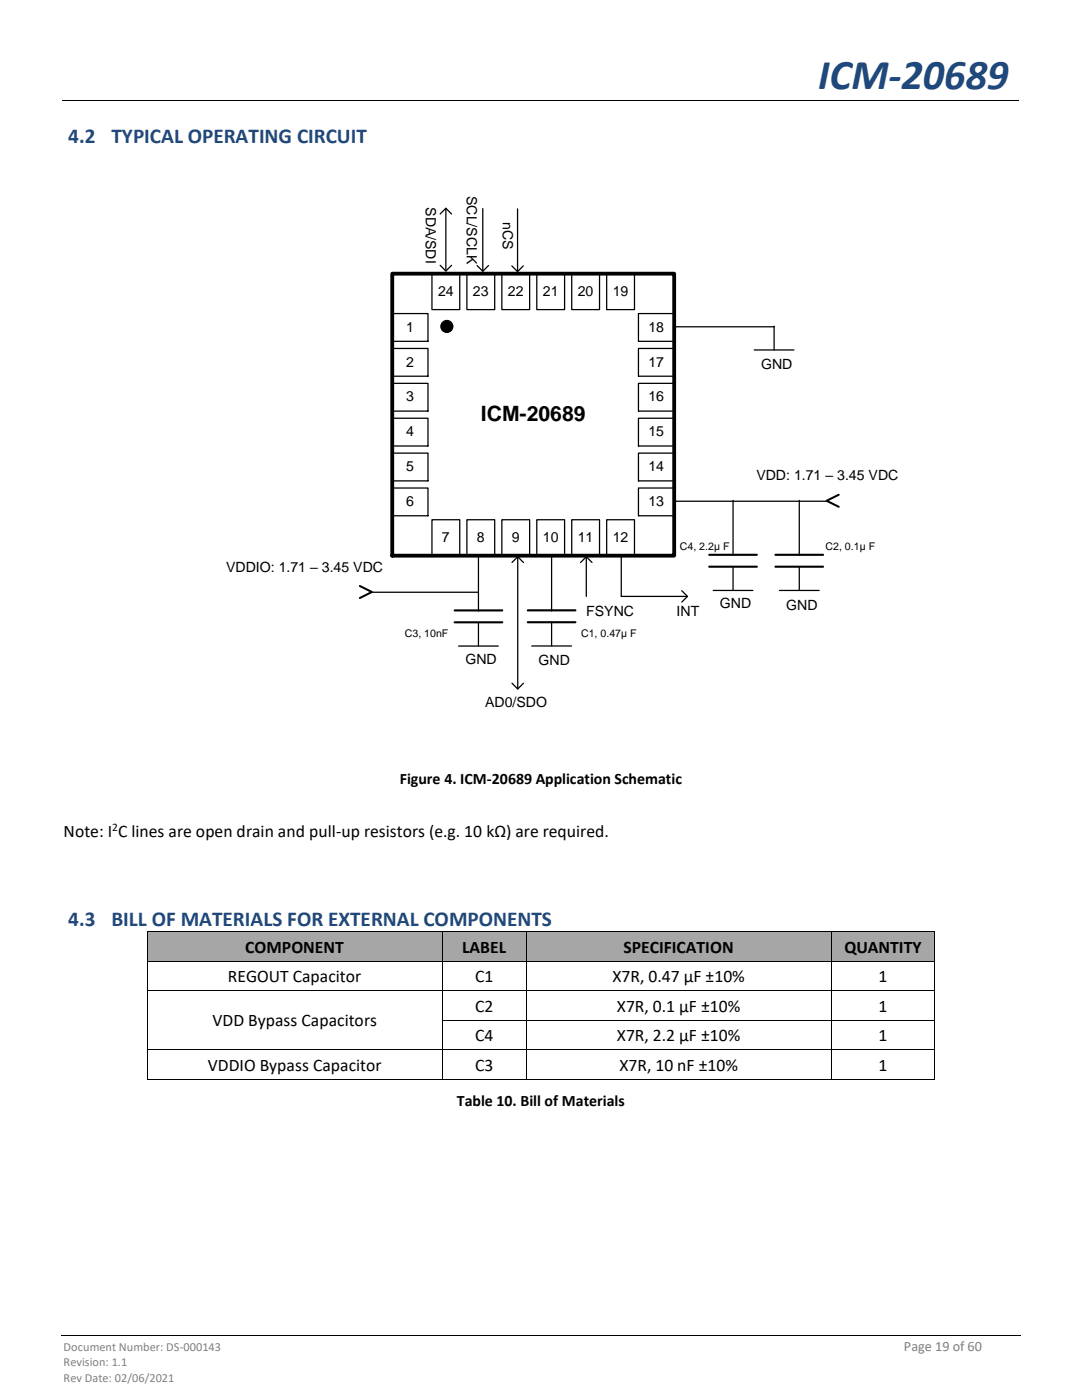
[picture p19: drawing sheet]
<svg xmlns="http://www.w3.org/2000/svg" width="216mm" height="279mm" viewBox="0 0 216 279" stroke-linecap="round" stroke-linejoin="round" font-family="sans-serif">
<defs><g id="words">
<text font-size="8.5" fill="#1f497d" x="163.2" y="17.8">ICM-20689</text>
<g font-size="4.2" fill="#1f497d">
<text x="13.6" y="28.6">4.2</text>
<text x="22.2" y="28.6">TYPICAL OPERATING CIRCUIT</text>
<text x="13.6" y="184.7">4.3</text>
<text x="22.2" y="184.7">BILL OF MATERIALS FOR EXTERNAL COMPONENTS</text>
</g>
<text font-size="4.2" x="95.9" y="84">ICM-20689</text>
<g font-size="3.5">
<text x="12.7" y="167">Note: I C lines are open drain and pull-up resistors (e.g. 10 kΩ) are required.</text>
<text x="48.9" y="190.1">COMPONENT</text>
<text x="92.2" y="190.1">LABEL</text>
<text x="124.4" y="190.1">SPECIFICATION</text>
<text x="168.5" y="190.1">QUANTITY</text>
<text x="45.5" y="196">REGOUT Capacitor</text>
<text x="94.8" y="196">C1</text>
<text x="122.2" y="196">X7R, 0.47 µF ±10%</text>
<text x="175.3" y="196">1</text>
<text x="94.8" y="201.9">C2</text>
<text x="123.1" y="201.9">X7R, 0.1 µF ±10%</text>
<text x="175.3" y="201.9">1</text>
<text x="42.4" y="204.8">VDD Bypass Capacitors</text>
<text x="94.8" y="207.8">C4</text>
<text x="123.1" y="207.8">X7R, 2.2 µF ±10%</text>
<text x="175.3" y="207.8">1</text>
<text x="41.5" y="213.7">VDDIO Bypass Capacitor</text>
<text x="94.8" y="213.7">C3</text>
<text x="123.6" y="213.7">X7R, 10 nF ±10%</text>
<text x="175.3" y="213.7">1</text>
</g>
<g font-size="3.2">
<text x="79.8" y="156.4">Figure 4. ICM-20689 Application Schematic</text>
<text x="91.2" y="220.7">Table 10. Bill of Materials</text>
</g>
<g font-size="2.8">
<text x="85" y="41.3" transform="rotate(90 85 41.3)">SDA/SDI</text>
<text x="93.1" y="39.1" transform="rotate(90 93.1 39.1)">SCL/SCLK</text>
<text x="100.3" y="44.4" transform="rotate(90 100.3 44.4)">nCS</text>
<text x="87.4" y="59.1">24</text>
<text x="94.4" y="59.1">23</text>
<text x="101.3" y="59.1">22</text>
<text x="108.3" y="59.1">21</text>
<text x="115.3" y="59.1">20</text>
<text x="122.3" y="59.1">19</text>
<text x="81" y="66.2">1</text>
<text x="129.4" y="66.2">18</text>
<text x="81" y="73.2">2</text>
<text x="129.4" y="73.2">17</text>
<text x="151.9" y="73.7">GND</text>
<text x="81" y="80.1">3</text>
<text x="129.4" y="80.1">16</text>
<text x="81" y="87.1">4</text>
<text x="129.4" y="87.1">15</text>
<text x="81" y="94">5</text>
<text x="129.4" y="94">14</text>
<text x="150.9" y="95.7">VDD: 1.71 – 3.45 VDC</text>
<text x="81" y="101">6</text>
<text x="129.4" y="101">13</text>
<text x="88.2" y="108.1">7</text>
<text x="95.2" y="108.1">8</text>
<text x="102.1" y="108.1">9</text>
<text x="108.3" y="108.1">10</text>
<text x="115.3" y="108.1">11</text>
<text x="122.3" y="108.1">12</text>
<text x="45.1" y="114.2">VDDIO: 1.71 – 3.45 VDC</text>
<text x="117" y="122.9">FSYNC</text>
<text x="135" y="122.9">INT</text>
<text x="143.7" y="121.4">GND</text>
<text x="156.9" y="121.7">GND</text>
<text x="92.9" y="132.5">GND</text>
<text x="107.5" y="132.7">GND</text>
<text x="96.8" y="141.2">AD0/SDO</text>
</g>
<text font-size="2.8" fill="#808080" x="180.4" y="269.6">Page 19 of 60</text>
<g font-size="2.5" fill="#808080">
<text x="12.7" y="269.6">Document Number: DS-000143</text>
<text x="12.7" y="272.7">Revision: 1.1</text>
<text x="12.7" y="275.8">Rev Date: 02/06/2021</text>
</g>
<text font-size="2.3" x="22.4" y="165.8">2</text>
<g font-size="2.1">
<text x="135.7" y="109.8">C4, 2.2µ F</text>
<text x="164.7" y="109.8">C2, 0.1µ F</text>
<text x="80.8" y="127.2">C3, 10nF</text>
<text x="116" y="127.2">C1, 0.47µ F</text>
</g>
</g></defs>
<path d="M12.4 20.2h190.8M12.2 266.5h191.5" fill="none" stroke="#000" stroke-width=".2"/>
<path d="M77.4 20.1h.1v.1h-.1z" fill-rule="evenodd" fill="#000"/>
<g fill="#a6a6a6">
<path d="M29.6 186h58.6v5.8h-58.6z" fill-rule="evenodd"/>
<path d="M31.4 186h54.9v5.8h-54.9z" fill-rule="evenodd"/>
<path d="M88.3 186h16.6v5.8h-16.6z" fill-rule="evenodd"/>
<path d="M90.1 186h13v5.8h-13z" fill-rule="evenodd"/>
<path d="M105.1 186h60.8v5.8h-60.8z" fill-rule="evenodd"/>
<path d="M106.9 186h57.1v5.8h-57.1z" fill-rule="evenodd"/>
<path d="M166 186h20.4v5.8h-20.4z" fill-rule="evenodd"/>
<path d="M167.8 186h16.8v5.8h-16.8z" fill-rule="evenodd"/>
</g>
<g fill="#000">
<path d="M29.4 185.9h.2v.1h-.2z" fill-rule="evenodd"/>
<path d="M29.4 185.9h.2v.1h-.2z" fill-rule="evenodd"/>
<path d="M29.4 191.8h.2v.1h-.2z" fill-rule="evenodd"/>
<path d="M29.4 197.6h.2v.2h-.2z" fill-rule="evenodd"/>
<path d="M88.2 185.9h.1v.1h-.1z" fill-rule="evenodd"/>
<path d="M88.2 191.8h.1v.1h-.1z" fill-rule="evenodd"/>
<path d="M88.2 197.6h.1v.2h-.1z" fill-rule="evenodd"/>
<path d="M104.9 185.9h.2v.1h-.2z" fill-rule="evenodd"/>
<path d="M104.9 191.8h.2v.1h-.2z" fill-rule="evenodd"/>
<path d="M104.9 197.6h.2v.2h-.2z" fill-rule="evenodd"/>
<path d="M165.9 185.9h.1v.1h-.1z" fill-rule="evenodd"/>
<path d="M165.9 191.8h.1v.1h-.1z" fill-rule="evenodd"/>
<path d="M165.9 197.6h.1v.2h-.1z" fill-rule="evenodd"/>
<path d="M186.4 185.9h.2v.1h-.2z" fill-rule="evenodd"/>
<path d="M186.4 185.9h.2v.1h-.2z" fill-rule="evenodd"/>
<path d="M186.4 191.8h.2v.1h-.2z" fill-rule="evenodd"/>
<path d="M186.4 197.6h.2v.2h-.2z" fill-rule="evenodd"/>
<path d="M29.4 203.5h.2v.2h-.2z" fill-rule="evenodd"/>
<path d="M29.4 209.4h.2v.2h-.2z" fill-rule="evenodd"/>
<path d="M29.4 215.3h.2v.2h-.2z" fill-rule="evenodd"/>
<path d="M29.4 215.3h.2v.2h-.2z" fill-rule="evenodd"/>
<path d="M88.2 203.5h.1v.2h-.1z" fill-rule="evenodd"/>
<path d="M88.2 209.4h.1v.2h-.1z" fill-rule="evenodd"/>
<path d="M88.2 215.3h.1v.2h-.1z" fill-rule="evenodd"/>
<path d="M104.9 203.5h.2v.2h-.2z" fill-rule="evenodd"/>
<path d="M104.9 209.4h.2v.2h-.2z" fill-rule="evenodd"/>
<path d="M104.9 215.3h.2v.2h-.2z" fill-rule="evenodd"/>
<path d="M165.9 203.5h.1v.2h-.1z" fill-rule="evenodd"/>
<path d="M165.9 209.4h.1v.2h-.1z" fill-rule="evenodd"/>
<path d="M165.9 215.3h.1v.2h-.1z" fill-rule="evenodd"/>
<path d="M186.4 203.5h.2v.2h-.2z" fill-rule="evenodd"/>
<path d="M186.4 209.4h.2v.2h-.2z" fill-rule="evenodd"/>
<path d="M186.4 215.3h.2v.2h-.2z" fill-rule="evenodd"/>
<path d="M186.4 215.3h.2v.2h-.2z" fill-rule="evenodd"/>
<circle cx="89.2" cy="65.1" r="1.19"/>
</g>
<g fill="none" stroke="#000" stroke-width=".2">
<path d="M89 54.6h.1M29.5 186v5.8M29.5 191.9v5.7M29.5 197.8v5.7M29.6 186h58.6M29.6 191.8h58.6M29.6 197.7h58.6M88.2 186v5.8M88.2 191.9v5.7M88.2 197.8v5.7M88.3 186h16.6M88.3 191.8h16.6"/>
<path d="M88.3 197.7h16.6M105 186v5.8M105 191.9v5.7M105 197.8v5.7M105.1 186h60.8M105.1 191.8h60.8M105.1 197.7h60.8M165.9 186v5.8M165.9 191.9v5.7M165.9 197.8v5.7M166 186h20.4M166 191.8h20.4"/>
<path d="M166 197.7h20.4M186.5 186v5.8M186.5 191.9v5.7M186.5 197.8v5.7M29.5 203.7v5.7M29.5 209.6v5.7M29.6 209.5h58.6M29.6 215.4h58.6M88.2 203.7v5.7M88.2 209.6v5.7M88.3 203.6h16.6M88.3 209.5h16.6"/>
<path d="M88.3 215.4h16.6M105 203.7v5.7M105 209.6v5.7M105.1 203.6h60.8M105.1 209.5h60.8M105.1 215.4h60.8M165.9 203.7v5.7M165.9 209.6v5.7M166 203.6h20.4M166 209.5h20.4M166 215.4h20.4M186.5 203.7v5.7"/>
<path d="M186.5 209.6v5.7"/>
</g>
<g fill="none" stroke="#000" stroke-width=".25">
<path d="M86.2 54.7h5.5v7.1h-5.5zM89 41.6v12.5M90.1 42.7l-1.1-1.1-1.2 1.1M90.1 52.9l-1.1 1.2-1.2-1.2M93.2 54.7h5.5v7.1h-5.5zM96.3 41.6v12.5M97.5 53l-1.2 1.1-1.1-1.1M100.1 54.7h5.6v7.1h-5.6zM103.3 41.7v12.5M104.4 53.1l-1.1 1.1-1.2-1.1M107.1 54.7h5.6v7.1h-5.6zM114.1 54.7h5.5v7.1h-5.5z"/>
<path d="M121.1 54.7h5.5v7.1h-5.5zM78.3 62.6h7.1v5.5h-7.1zM78.3 69.5h7.1v5.6h-7.1zM78.3 76.5h7.1v5.5h-7.1zM127.4 62.6h7.1v5.5h-7.1zM127.4 69.5h7.1v5.6h-7.1zM127.4 76.5h7.1v5.5h-7.1zM154.5 65.1v4.7M154.5 65.2h-20M158.4 69.8h-7.9M78.3 97.4h7.1v5.5h-7.1zM78.3 83.5h7.1v5.5h-7.1z"/>
<path d="M78.3 90.4h7.1v5.6h-7.1zM127.4 97.4h7.1v5.5h-7.1zM127.4 83.5h7.1v5.5h-7.1zM127.4 90.4h7.1v5.6h-7.1zM146.3 99.9v11M159.5 99.9v11M86.2 103.7h5.5v7.1h-5.5zM93.2 103.7h5.5v7.1h-5.5zM95.5 118.2h-21.5M100.1 103.7h5.6v7.1h-5.6zM103.3 111.1v26.4M104.4 112.2l-1.1-1.1-1.1 1.1"/>
<path d="M106 110.9l-10.5 .1v10.9M107.1 103.7h5.6v7.1h-5.6zM110.1 110.9v11M114.1 103.7h5.5v7.1h-5.5zM117 111.1v7.9M118.1 112.2l-1.1-1.1-1.2 1.1M121.1 103.7h5.5v7.1h-5.5zM124 111.1v7.9h13.2M136 117.9l1.2 1.1-1.2 1.2M146.3 113.1v4.7M150.2 117.8h-7.9M159.5 113.1v4.7"/>
<path d="M163.4 117.8h-7.9M165.1 100h-30.6M95.5 124.2v4.7M99.4 128.9h-7.9M104.4 136.4l-1.1 1.1-1.1-1.1M110.1 124.2v4.7M114 128.9h-7.9"/>
<circle cx="89.2" cy="65.1" r="1.19"/>
</g>
<path d="M78.3 54.6h56.2v56.3h-56.2z" fill="none" stroke="#000" stroke-width=".76"/>
<path d="M151 110.7h-9.5M151 113.1h-9.5M164.2 110.7h-9.5M164.2 113.1h-9.5M100.2 121.8h-9.5M100.2 124.2h-9.5M114.8 121.8h-9.5M114.8 124.2h-9.5" fill="none" stroke="#000" stroke-width=".42"/>
<path d="M167.4 98.7l-2.4 1.2 2.4 1.2M71.8 116.9l2.4 1.2-2.4 1.2" fill="none" stroke="#000" stroke-width=".41"/>
<use href="#words"/>
</svg>
